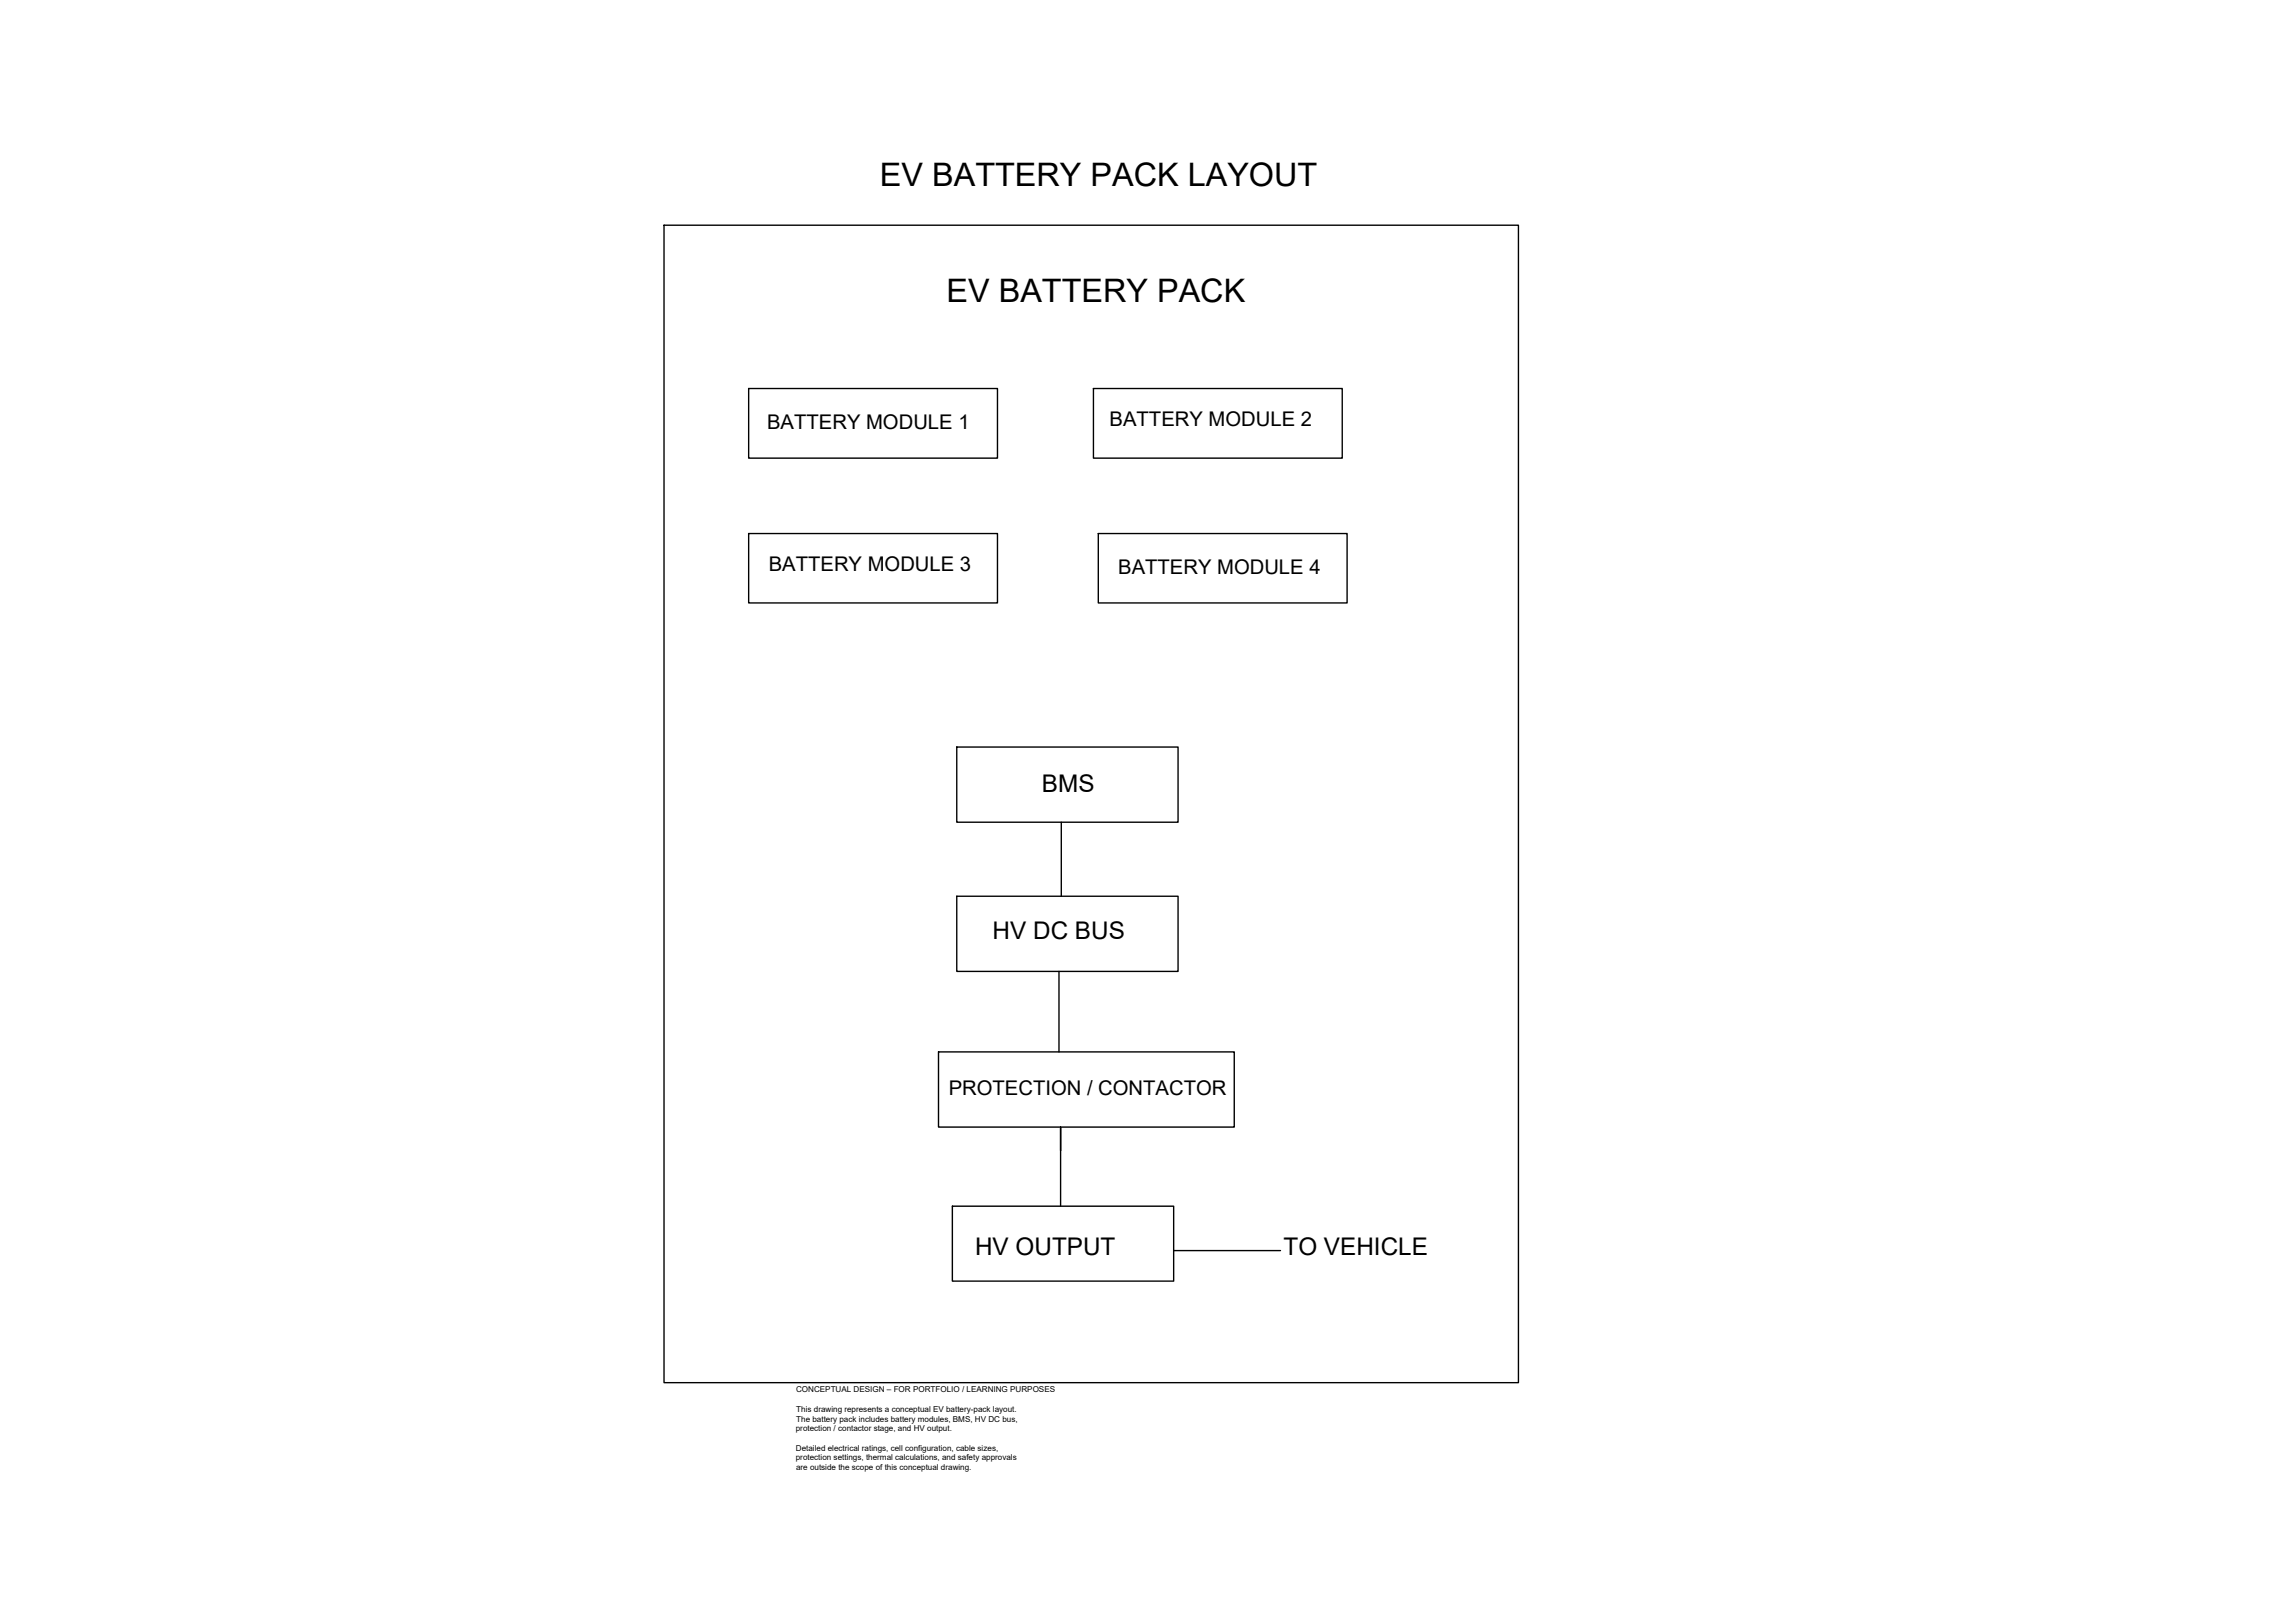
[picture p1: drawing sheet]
<svg xmlns="http://www.w3.org/2000/svg" width="420mm" height="297mm" viewBox="0 0 420 297" stroke-linecap="round" stroke-linejoin="round" font-family="sans-serif">
<defs><g id="words">
<g font-size="5.9">
<text x="161.1" y="34">EV BATTERY PACK LAYOUT</text>
<text x="173.3" y="55.4">EV BATTERY PACK</text>
</g>
<g font-size="4.4">
<text x="190.7" y="144.9">BMS</text>
<text x="181.7" y="171.9">HV DC BUS</text>
<text x="178.5" y="229.7">HV OUTPUT</text>
<text x="235" y="229.7">TO VEHICLE</text>
</g>
<g font-size="3.7">
<text x="203.1" y="78">BATTERY MODULE 2</text>
<text x="140.4" y="78.5">BATTERY MODULE 1</text>
<text x="140.7" y="104.6">BATTERY MODULE 3</text>
<text x="204.7" y="105.1">BATTERY MODULE 4</text>
<text x="173.7" y="200.4">PROTECTION / CONTACTOR</text>
</g>
<g font-size="1.5">
<text x="145.7" y="254.8">CONCEPTUAL DESIGN – FOR PORTFOLIO / LEARNING PURPOSES</text>
<text x="145.7" y="261.9">protection / contactor stage, and HV output.</text>
<text x="145.8" y="258.4">This drawing represents a conceptual EV battery-pack layout.</text>
<text x="145.8" y="260.2">The battery pack includes battery modules, BMS, HV DC bus,</text>
<text x="145.7" y="265.5">Detailed electrical ratings, cell configuration, cable sizes,</text>
<text x="145.7" y="267.3">protection settings, thermal calculations, and safety approvals</text>
<text x="145.7" y="269.1">are outside the scope of this conceptual drawing.</text>
</g>
</g></defs>
<!-- layer: 0 -->
<g fill="none" stroke="#000" stroke-width=".25">
<path d="M121.6 41.2h156.4v211.9h-156.4zM137.1 71.1h45.5v12.7h-45.5zM200.2 71.1h45.5v12.7h-45.5zM137.1 97.6h45.5v12.7h-45.5zM201.1 97.6h45.5v12.7h-45.5zM175.2 136.7h40.5v13.8h-40.5zM194.3 150.5v13.5M175.2 164h40.5v13.8h-40.5zM193.9 177.8v14.7M171.8 192.5h54.2v13.8h-54.2zM194.2 210.6v-4.3v14.5M174.4 220.8h40.5v13.7h-40.5z"/>
<path d="M214.9 228.9h19.5"/>
</g>
<use href="#words"/>
</svg>
